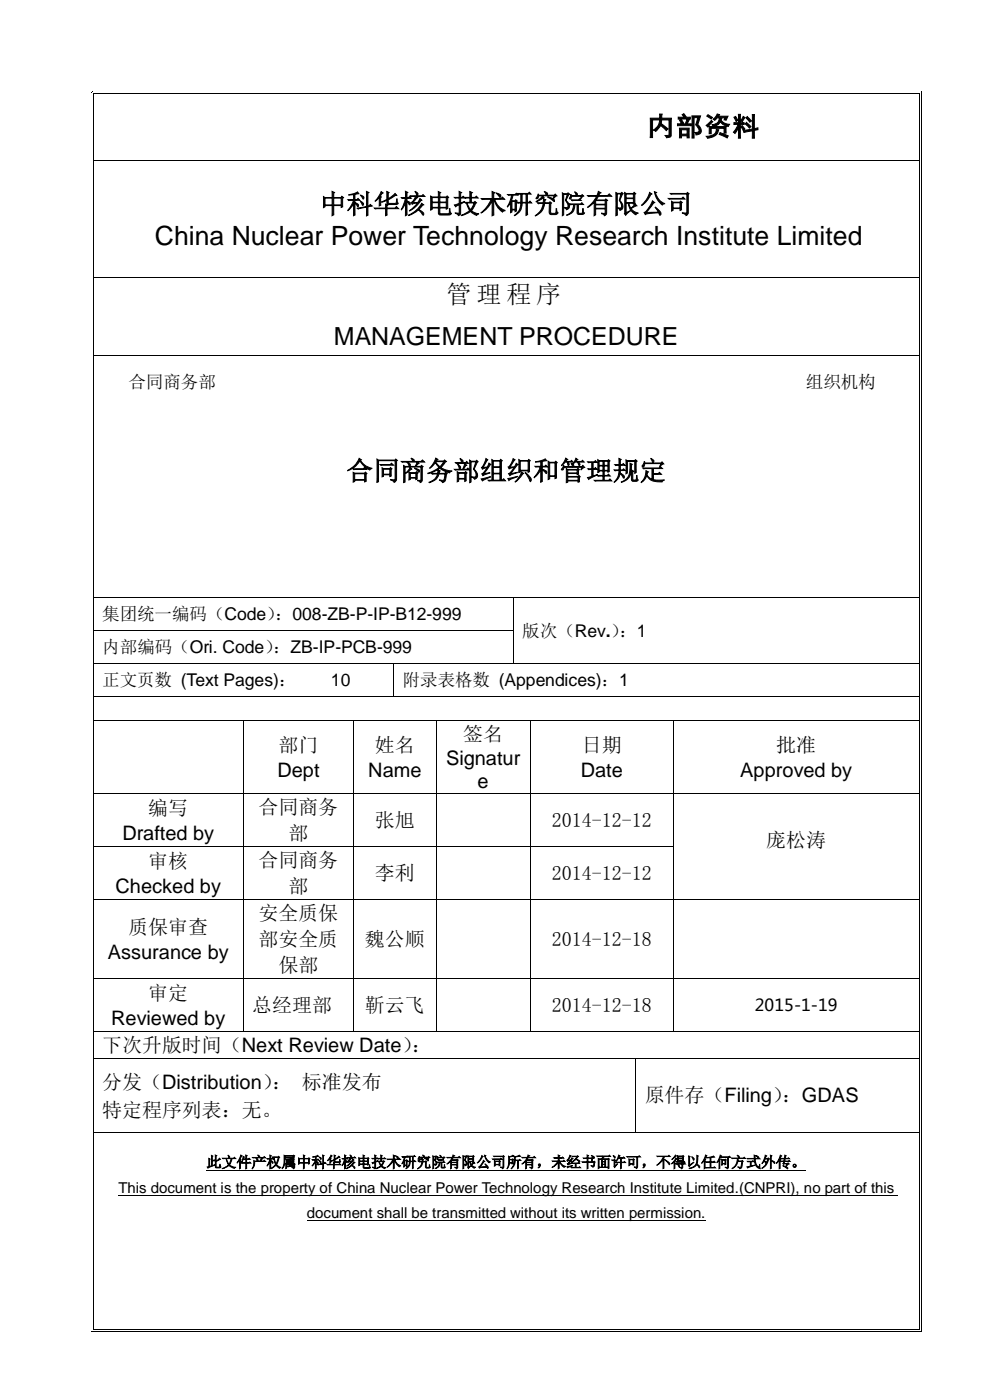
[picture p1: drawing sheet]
<svg xmlns="http://www.w3.org/2000/svg" width="210mm" height="297mm" viewBox="0 0 210 297" stroke-linecap="round" stroke-linejoin="round" font-family="sans-serif">
<defs><g id="words">
<g font-size="5.6">
<text x="137.4" y="28.7">内部资料</text>
<text x="67.9" y="45.2">中科华核电技术研究院有限公司</text>
<text x="32.9" y="52.1">China Nuclear Power Technology Research Institute Limited</text>
<text x="73.5" y="101.8">合同商务部组织和管理规定</text>
</g>
<g font-size="5.3">
<text x="94.7" y="64.3">管 理 程 序</text>
<text x="70.8" y="73.2">MANAGEMENT PROCEDURE</text>
</g>
<g font-size="4.2">
<text x="59.1" y="159.6">部门</text>
<text x="79.5" y="159.6">姓名</text>
<text x="98.3" y="157.2">签名</text>
<text x="123.4" y="159.6">日期</text>
<text x="164.7" y="159.6">批准</text>
<text x="58.9" y="164.8">Dept</text>
<text x="78.1" y="164.8">Name</text>
<text x="94.6" y="162.4">Signatur</text>
<text x="101.3" y="167.2">e</text>
<text x="123.2" y="164.8">Date</text>
<text x="157" y="164.8">Approved by</text>
<text x="31.5" y="173">编写</text>
<text x="54.8" y="172.6">合同商务</text>
<text x="26" y="178.2">Drafted by</text>
<text x="61.2" y="178.1">部</text>
<text x="79.5" y="175.4">张旭</text>
<text x="117.1" y="175.4">2014-12-12</text>
<text x="162.5" y="179.6">庞松涛</text>
<text x="31.5" y="184.2">审核</text>
<text x="54.8" y="183.9">合同商务</text>
<text x="24.5" y="189.4">Checked by</text>
<text x="61.2" y="189.4">部</text>
<text x="79.5" y="186.7">李利</text>
<text x="117.1" y="186.7">2014-12-12</text>
<text x="54.8" y="195.1">安全质保</text>
<text x="22.9" y="203.4">Assurance by</text>
<text x="27.2" y="198.2">质保审查</text>
<text x="54.8" y="200.6">部安全质</text>
<text x="77.4" y="200.6">魏公顺</text>
<text x="117.1" y="200.6">2014-12-18</text>
<text x="59.1" y="206.1">保部</text>
<text x="31.5" y="212.2">审定</text>
<text x="53.5" y="214.7">总经理部</text>
<text x="77.4" y="214.7">靳云飞</text>
<text x="117.1" y="214.7">2014-12-18</text>
<text x="23.6" y="217.4">Reviewed by</text>
<text x="21.7" y="223.1">下次升版时间（Next Review Date）</text>
<text x="87.4" y="223.1">：</text>
<text x="21.7" y="231.1">分发（Distribution）</text>
<text x="57.7" y="231.1">： 标准发布</text>
<text x="136.8" y="233.9">原件存（Filing）</text>
<text x="165.9" y="233.9">：GDAS</text>
<text x="21.7" y="237.1">特定程序列表：无。</text>
</g>
<g font-size="3.7">
<text x="27.2" y="82.4">合同商务部</text>
<text x="170.9" y="82.4">组织机构</text>
<text x="21.7" y="131.6">集团统一编码（Code）</text>
<text x="58.3" y="131.6">：008-ZB-P-IP-B12-999</text>
<text x="110.8" y="135.1">版次（Rev.）</text>
<text x="131.4" y="135.1">：1</text>
<text x="21.7" y="138.6">内部编码（Ori. Code）</text>
<text x="57.9" y="138.6">：ZB-IP-PCB-999</text>
<text x="21.7" y="145.6">正文页数 (Text Pages)：</text>
<text x="70.2" y="145.6">10</text>
<text x="85.4" y="145.6">附录表格数 (Appendices)：1</text>
</g>
<text font-size="3.5" x="160.1" y="214.6">2015-1-19</text>
<g font-size="3.2">
<text x="43.8" y="247.6">此文件产权属中科华核电技术研究院有限公司所有，未经书面许可，不得以任何方式外传。</text>
<text x="25.1" y="253.2">This document is the property of China Nuclear Power Technology Research Institute Limited.(CNPRI), no part of this</text>
<text x="65.1" y="258.5">document shall be transmitted without its written permission.</text>
</g>
</g></defs>
<g fill="none" stroke="#000" stroke-width=".21">
<path d="M19.7 34h175.4M19.7 58.8h175.4M19.7 75.4h110.4M130.2 75.4h64.9M19.7 126.8h89.1M19.7 133.7h89.1M108.9 126.8v6.9M108.9 133.8v6.9M109 126.8h86.1M19.7 140.8h63.7M19.7 147.8h63.7M19.7 152.8h31.8"/>
<path d="M51.6 152.9v15.3M51.7 152.8h23.2M75 152.9v15.3M75.1 152.8h17.3M83.5 140.9v6.8M83.6 140.8h25.2M83.6 147.8h111.5M92.5 152.9v15.3M92.6 152.8h19.8M109 140.8h86.1M112.5 152.9v15.3M112.6 152.8h30.1"/>
<path d="M142.8 152.9v15.3M142.9 152.8h52.2M19.7 168.3h31.8M19.7 179.5h31.8M51.6 168.3v11.1M51.6 179.6v11.1M51.7 168.3h23.2M51.7 179.5h23.2M75 168.3v11.1M75 179.6v11.1M75.1 168.3h17.3M75.1 179.5h17.3"/>
<path d="M92.5 168.3v11.1M92.5 179.6v11.1M92.6 168.3h19.8M92.6 179.5h19.8M112.5 168.3v11.1M112.5 179.6v11.1M112.6 168.3h30.1M112.6 179.5h30.1M142.8 168.3v11.1M142.8 179.6v11.1M142.9 168.3h52.2M19.7 190.8h31.8"/>
<path d="M51.6 190.9v16.5M51.7 190.8h23.2M75 190.9v16.5M75.1 190.8h17.3M92.5 190.9v16.5M92.6 190.8h19.8M112.5 190.9v16.5M112.6 190.8h30.1M142.8 190.9v16.5M142.9 190.8h52.2M19.7 207.5h31.8M19.7 218.8h31.8"/>
<path d="M51.6 207.6v11.1M51.7 207.5h23.2M51.7 218.8h23.2M75 207.6v11.1M75.1 207.5h17.3M75.1 218.8h17.3M92.5 207.6v11.1M92.6 207.5h19.8M92.6 218.8h19.8M112.5 207.6v11.1M112.6 207.5h30.1M112.6 218.8h30.1"/>
<path d="M142.8 207.6v11.1M142.9 207.5h52.2M142.9 218.8h52.2M19.7 224.5h115M134.8 224.6v15.6M134.9 224.5h60.2M19.7 240.3h115M25.1 253.6h165.5M43.8 248.2h127.2M65.1 258.9h84.6M134.9 240.3h60.2"/>
</g>
<g fill="#000">
<path d="M19.5 19.5h.1v.5h-.1z" fill-rule="evenodd"/>
<path d="M19.5 19.5h.5v.1h-.5z" fill-rule="evenodd"/>
<path d="M130.1 75.3h.1v.1h-.1z" fill-rule="evenodd"/>
<path d="M108.8 126.7h.2v.1h-.2z" fill-rule="evenodd"/>
<path d="M108.8 133.7h.2v.1h-.2z" fill-rule="evenodd"/>
<path d="M51.5 152.8h.2v.1h-.2z" fill-rule="evenodd"/>
<path d="M74.9 152.8h.2v.1h-.2z" fill-rule="evenodd"/>
<path d="M83.4 140.7h.2v.2h-.2z" fill-rule="evenodd"/>
<path d="M83.4 147.7h.2v.1h-.2z" fill-rule="evenodd"/>
<path d="M92.4 152.8h.2v.1h-.2z" fill-rule="evenodd"/>
<path d="M108.8 140.7h.2v.2h-.2z" fill-rule="evenodd"/>
<path d="M112.4 152.8h.2v.1h-.2z" fill-rule="evenodd"/>
<path d="M142.7 152.8h.2v.1h-.2z" fill-rule="evenodd"/>
<path d="M51.5 168.2h.2v.1h-.2z" fill-rule="evenodd"/>
<path d="M51.5 179.4h.2v.2h-.2z" fill-rule="evenodd"/>
<path d="M74.9 168.2h.2v.1h-.2z" fill-rule="evenodd"/>
<path d="M74.9 179.4h.2v.2h-.2z" fill-rule="evenodd"/>
<path d="M92.4 168.2h.2v.1h-.2z" fill-rule="evenodd"/>
<path d="M92.4 179.4h.2v.2h-.2z" fill-rule="evenodd"/>
<path d="M112.4 168.2h.2v.1h-.2z" fill-rule="evenodd"/>
<path d="M112.4 179.4h.2v.2h-.2z" fill-rule="evenodd"/>
<path d="M142.7 168.2h.2v.1h-.2z" fill-rule="evenodd"/>
<path d="M142.7 179.4h.2v.2h-.2z" fill-rule="evenodd"/>
<path d="M51.5 190.7h.2v.2h-.2z" fill-rule="evenodd"/>
<path d="M74.9 190.7h.2v.2h-.2z" fill-rule="evenodd"/>
<path d="M92.4 190.7h.2v.2h-.2z" fill-rule="evenodd"/>
<path d="M112.4 190.7h.2v.2h-.2z" fill-rule="evenodd"/>
<path d="M142.7 190.7h.2v.2h-.2z" fill-rule="evenodd"/>
<path d="M51.5 207.4h.2v.2h-.2z" fill-rule="evenodd"/>
<path d="M51.5 218.7h.2v.2h-.2z" fill-rule="evenodd"/>
<path d="M74.9 207.4h.2v.2h-.2z" fill-rule="evenodd"/>
<path d="M74.9 218.7h.2v.2h-.2z" fill-rule="evenodd"/>
<path d="M92.4 207.4h.2v.2h-.2z" fill-rule="evenodd"/>
<path d="M92.4 218.7h.2v.2h-.2z" fill-rule="evenodd"/>
<path d="M112.4 207.4h.2v.2h-.2z" fill-rule="evenodd"/>
<path d="M112.4 218.7h.2v.2h-.2z" fill-rule="evenodd"/>
<path d="M142.7 207.4h.2v.2h-.2z" fill-rule="evenodd"/>
<path d="M142.7 218.7h.2v.2h-.2z" fill-rule="evenodd"/>
<path d="M134.7 224.4h.2v.2h-.2z" fill-rule="evenodd"/>
<path d="M134.7 240.2h.2v.2h-.2z" fill-rule="evenodd"/>
</g>
<g fill="#fff">
<path d="M19.6 19.6h.2v.4h-.2z" fill-rule="evenodd"/>
<path d="M19.6 19.6h.4v.2h-.4z" fill-rule="evenodd"/>
</g>
<g fill="#000">
<path d="M19.8 19.8h.2v.2h-.2z" fill-rule="evenodd"/>
<path d="M19.8 19.8h.2v.2h-.2z" fill-rule="evenodd"/>
</g>
<path d="M20 19.6h175" fill="none" stroke="#000" stroke-width=".21"/>
<path d="M20 19.6h175v.2h-175z" fill-rule="evenodd" fill="#fff"/>
<path d="M20 19.9h175" fill="none" stroke="#000" stroke-width=".21"/>
<g fill="#000">
<path d="M195 19.5h.5v.1h-.5z" fill-rule="evenodd"/>
<path d="M195.4 19.5h.1v.5h-.1z" fill-rule="evenodd"/>
</g>
<g fill="#fff">
<path d="M195.2 19.6h.2v.4h-.2z" fill-rule="evenodd"/>
<path d="M195 19.6h.4v.2h-.4z" fill-rule="evenodd"/>
</g>
<g fill="#000">
<path d="M195 19.8h.2v.2h-.2z" fill-rule="evenodd"/>
<path d="M195 19.8h.2v.2h-.2z" fill-rule="evenodd"/>
</g>
<path d="M19.6 20v262" fill="none" stroke="#000" stroke-width=".21"/>
<path d="M19.6 20h.2v262h-.2z" fill-rule="evenodd" fill="#fff"/>
<path d="M19.9 20v262M195.4 20v262" fill="none" stroke="#000" stroke-width=".21"/>
<path d="M195.2 20h.2v262h-.2z" fill-rule="evenodd" fill="#fff"/>
<path d="M195.1 20v262" fill="none" stroke="#000" stroke-width=".21"/>
<g fill="#000">
<path d="M19.5 282h.1v.5h-.1z" fill-rule="evenodd"/>
<path d="M19.5 282.4h.5v.1h-.5z" fill-rule="evenodd"/>
</g>
<g fill="#fff">
<path d="M19.6 282h.2v.4h-.2z" fill-rule="evenodd"/>
<path d="M19.6 282.2h.4v.2h-.4z" fill-rule="evenodd"/>
</g>
<g fill="#000">
<path d="M19.8 282h.2v.2h-.2z" fill-rule="evenodd"/>
<path d="M19.8 282h.2v.2h-.2z" fill-rule="evenodd"/>
</g>
<path d="M20 282.4h175" fill="none" stroke="#000" stroke-width=".21"/>
<path d="M20 282.2h175v.2h-175z" fill-rule="evenodd" fill="#fff"/>
<path d="M20 282.1h175" fill="none" stroke="#000" stroke-width=".21"/>
<g fill="#000">
<path d="M195 282.4h.5v.1h-.5z" fill-rule="evenodd"/>
<path d="M195.4 282h.1v.5h-.1z" fill-rule="evenodd"/>
</g>
<g fill="#fff">
<path d="M195.2 282h.2v.4h-.2z" fill-rule="evenodd"/>
<path d="M195 282.2h.4v.2h-.4z" fill-rule="evenodd"/>
</g>
<g fill="#000">
<path d="M195 282h.2v.2h-.2z" fill-rule="evenodd"/>
<path d="M195 282h.2v.2h-.2z" fill-rule="evenodd"/>
</g>
<use href="#words"/>
</svg>
